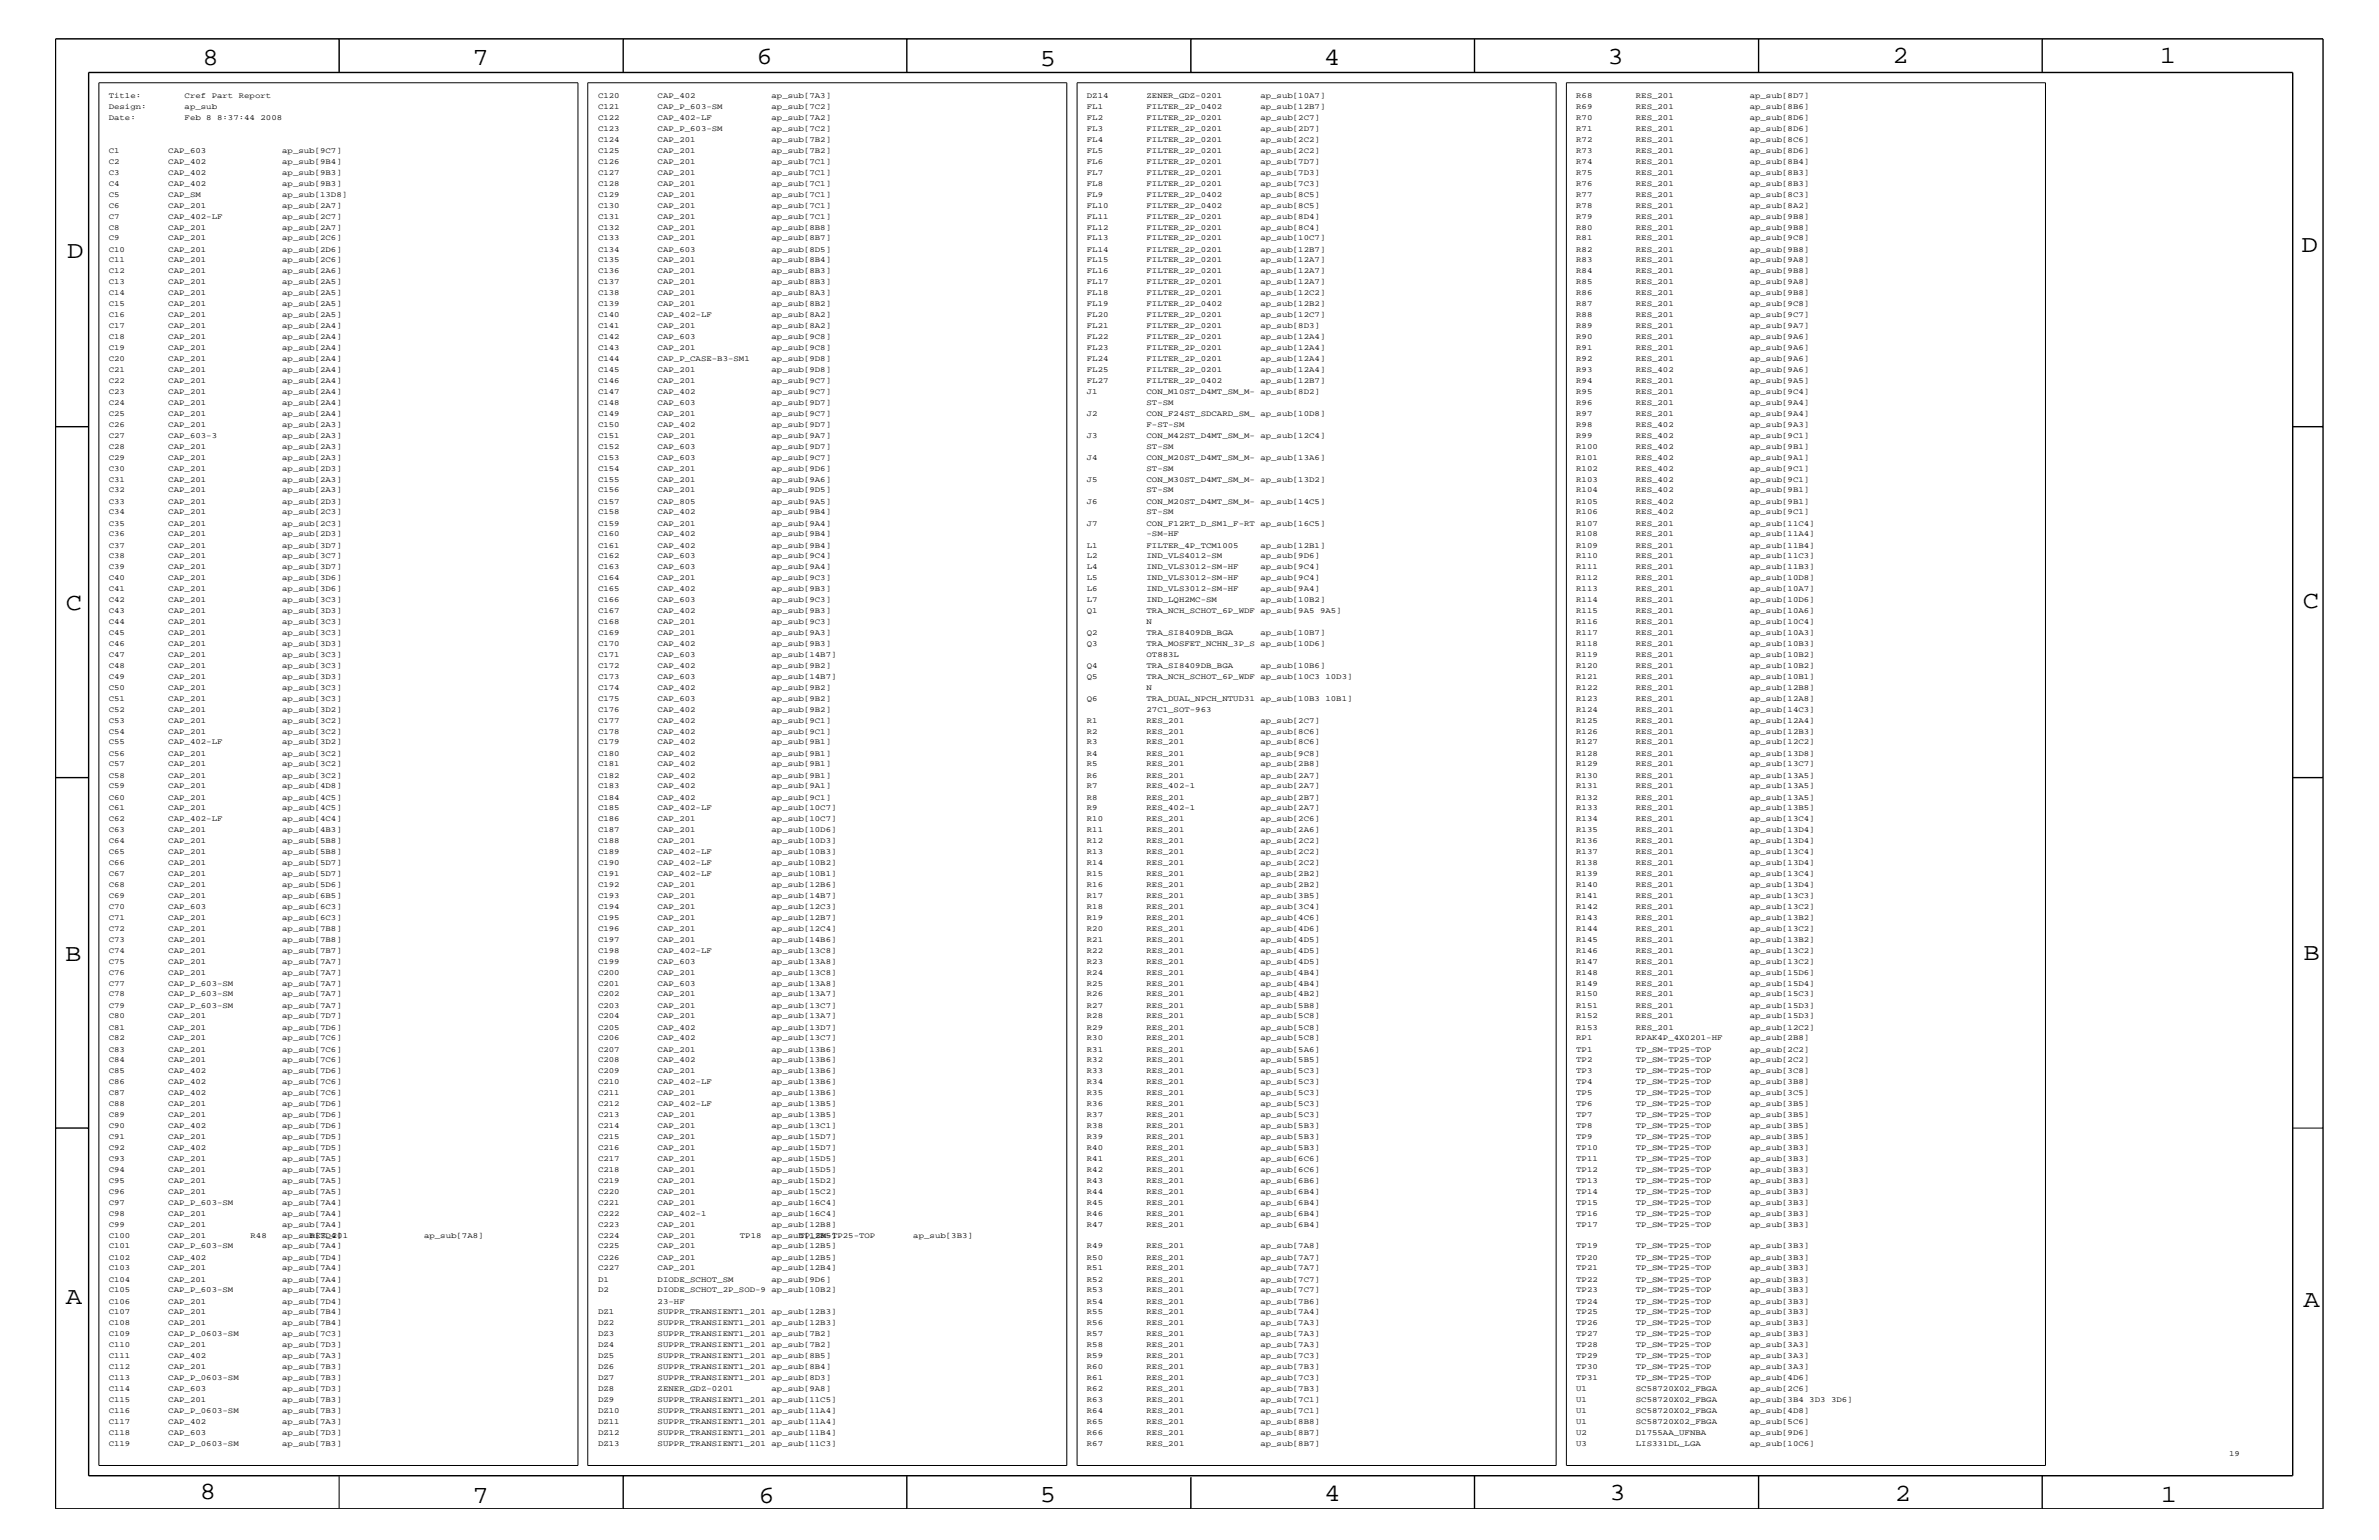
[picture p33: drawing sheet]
<svg xmlns="http://www.w3.org/2000/svg" width="432mm" height="279mm" viewBox="0 0 432 279" stroke-linecap="round" stroke-linejoin="round" font-family="sans-serif">
<defs><g id="words">
<g font-size="4.5">
<text x="36.7" y="11.7">8</text>
<text x="85.8" y="11.7">7</text>
<text x="137.3" y="11.5">6</text>
<text x="240.3" y="11.7">4</text>
<text x="291.8" y="11.5">3</text>
<text x="343.5" y="11.5">2</text>
<text x="392" y="11.5">1</text>
<text x="188.7" y="12.1">5</text>
<text x="12.2" y="46.8">D</text>
<text x="417.7" y="45.7">D</text>
<text x="11.9" y="110.6">C</text>
<text x="418" y="110.3">C</text>
<text x="11.9" y="174.3">B</text>
<text x="418.1" y="174.2">B</text>
<text x="11.9" y="236.7">A</text>
<text x="418.1" y="237.1">A</text>
<text x="36.2" y="271.9">8</text>
<text x="85.8" y="272.7">7</text>
<text x="137.7" y="272.7">6</text>
<text x="188.7" y="272.5">5</text>
<text x="240.4" y="272.3">4</text>
<text x="292.1" y="272.2">3</text>
<text x="343.9" y="272.3">2</text>
<text x="392.2" y="272.6">1</text>
</g>
<g font-size="1.4">
<text x="19.7" y="17.8">Title:</text>
<text x="33.5" y="17.8">Cref Part Report</text>
<text x="108.5" y="17.8">C120</text>
<text x="119.4" y="17.8">CAP_402</text>
<text x="140" y="17.8">ap_sub[7A3]</text>
<text x="197.3" y="17.8">DZ14</text>
<text x="208.1" y="17.8">ZENER_GDZ-0201</text>
<text x="228.8" y="17.8">ap_sub[10A7]</text>
<text x="286.1" y="17.8">R68</text>
<text x="296.9" y="17.8">RES_201</text>
<text x="317.6" y="17.8">ap_sub[8D7]</text>
<text x="19.7" y="21.8">Date:</text>
<text x="19.7" y="19.8">Design:</text>
<text x="33.5" y="21.8">Feb 8 8:37:44 2008</text>
<text x="33.5" y="19.8">ap_sub</text>
<text x="108.5" y="23.7">C123</text>
<text x="108.5" y="21.8">C122</text>
<text x="108.5" y="19.8">C121</text>
<text x="119.4" y="23.7">CAP_P_603-SM</text>
<text x="119.4" y="21.8">CAP_402-LF</text>
<text x="119.4" y="19.8">CAP_P_603-SM</text>
<text x="140" y="23.7">ap_sub[7C2]</text>
<text x="140" y="21.8">ap_sub[7A2]</text>
<text x="140" y="19.8">ap_sub[7C2]</text>
<text x="197.3" y="23.7">FL3</text>
<text x="197.3" y="21.8">FL2</text>
<text x="197.3" y="19.8">FL1</text>
<text x="208.1" y="23.7">FILTER_2P_0201</text>
<text x="208.1" y="21.8">FILTER_2P_0201</text>
<text x="208.1" y="19.8">FILTER_2P_0402</text>
<text x="228.8" y="23.7">ap_sub[2D7]</text>
<text x="228.8" y="21.8">ap_sub[2C7]</text>
<text x="228.8" y="19.8">ap_sub[12B7]</text>
<text x="286.1" y="23.7">R71</text>
<text x="286.1" y="21.8">R70</text>
<text x="286.1" y="19.8">R69</text>
<text x="296.9" y="23.7">RES_201</text>
<text x="296.9" y="21.8">RES_201</text>
<text x="296.9" y="19.8">RES_201</text>
<text x="317.6" y="23.7">ap_sub[8D6]</text>
<text x="317.6" y="21.8">ap_sub[8D6]</text>
<text x="317.6" y="19.8">ap_sub[8B6]</text>
<text x="19.7" y="29.7">C2</text>
<text x="19.7" y="27.7">C1</text>
<text x="30.6" y="29.7">CAP_402</text>
<text x="30.6" y="27.7">CAP_603</text>
<text x="51.2" y="29.7">ap_sub[9B4]</text>
<text x="51.2" y="27.7">ap_sub[9C7]</text>
<text x="108.5" y="29.7">C126</text>
<text x="108.5" y="27.7">C125</text>
<text x="108.5" y="25.8">C124</text>
<text x="119.4" y="29.7">CAP_201</text>
<text x="119.4" y="27.7">CAP_201</text>
<text x="119.4" y="25.8">CAP_201</text>
<text x="140" y="29.7">ap_sub[7C1]</text>
<text x="140" y="27.7">ap_sub[7B2]</text>
<text x="140" y="25.8">ap_sub[7B2]</text>
<text x="197.3" y="29.7">FL6</text>
<text x="197.3" y="27.7">FL5</text>
<text x="197.3" y="25.8">FL4</text>
<text x="208.1" y="29.7">FILTER_2P_0201</text>
<text x="208.1" y="27.7">FILTER_2P_0201</text>
<text x="208.1" y="25.8">FILTER_2P_0201</text>
<text x="228.8" y="29.7">ap_sub[7D7]</text>
<text x="228.8" y="27.7">ap_sub[2C2]</text>
<text x="228.8" y="25.8">ap_sub[2C2]</text>
<text x="286.1" y="29.7">R74</text>
<text x="286.1" y="27.7">R73</text>
<text x="286.1" y="25.8">R72</text>
<text x="296.9" y="29.7">RES_201</text>
<text x="296.9" y="27.7">RES_201</text>
<text x="296.9" y="25.8">RES_201</text>
<text x="317.6" y="29.7">ap_sub[8B4]</text>
<text x="317.6" y="27.7">ap_sub[8D6]</text>
<text x="317.6" y="25.8">ap_sub[8C6]</text>
<text x="19.7" y="35.7">C5</text>
<text x="19.7" y="33.7">C4</text>
<text x="19.7" y="31.7">C3</text>
<text x="30.6" y="35.7">CAP_SM</text>
<text x="30.6" y="33.7">CAP_402</text>
<text x="30.6" y="31.7">CAP_402</text>
<text x="51.2" y="35.7">ap_sub[13D8]</text>
<text x="51.2" y="33.7">ap_sub[9B3]</text>
<text x="51.2" y="31.7">ap_sub[9B3]</text>
<text x="108.5" y="35.7">C129</text>
<text x="108.5" y="33.7">C128</text>
<text x="108.5" y="31.7">C127</text>
<text x="119.4" y="35.7">CAP_201</text>
<text x="119.4" y="33.7">CAP_201</text>
<text x="119.4" y="31.7">CAP_201</text>
<text x="140" y="35.7">ap_sub[7C1]</text>
<text x="140" y="33.7">ap_sub[7C1]</text>
<text x="140" y="31.7">ap_sub[7C1]</text>
<text x="197.3" y="35.7">FL9</text>
<text x="197.3" y="33.7">FL8</text>
<text x="197.3" y="31.7">FL7</text>
<text x="208.1" y="35.7">FILTER_2P_0402</text>
<text x="208.1" y="33.7">FILTER_2P_0201</text>
<text x="208.1" y="31.7">FILTER_2P_0201</text>
<text x="228.8" y="35.7">ap_sub[8C5]</text>
<text x="228.8" y="33.7">ap_sub[7C3]</text>
<text x="228.8" y="31.7">ap_sub[7D3]</text>
<text x="286.1" y="35.7">R77</text>
<text x="286.1" y="33.7">R76</text>
<text x="286.1" y="31.7">R75</text>
<text x="296.9" y="35.7">RES_201</text>
<text x="296.9" y="33.7">RES_201</text>
<text x="296.9" y="31.7">RES_201</text>
<text x="317.6" y="35.7">ap_sub[8C3]</text>
<text x="317.6" y="33.7">ap_sub[8B3]</text>
<text x="317.6" y="31.7">ap_sub[8B3]</text>
<text x="19.7" y="41.7">C8</text>
<text x="19.7" y="39.7">C7</text>
<text x="19.7" y="37.7">C6</text>
<text x="30.6" y="41.7">CAP_201</text>
<text x="30.6" y="39.7">CAP_402-LF</text>
<text x="30.6" y="37.7">CAP_201</text>
<text x="51.2" y="41.7">ap_sub[2A7]</text>
<text x="51.2" y="39.7">ap_sub[2C7]</text>
<text x="51.2" y="37.7">ap_sub[2A7]</text>
<text x="108.5" y="41.7">C132</text>
<text x="108.5" y="39.7">C131</text>
<text x="108.5" y="37.7">C130</text>
<text x="119.4" y="41.7">CAP_201</text>
<text x="119.4" y="39.7">CAP_201</text>
<text x="119.4" y="37.7">CAP_201</text>
<text x="140" y="41.7">ap_sub[8B8]</text>
<text x="140" y="39.7">ap_sub[7C1]</text>
<text x="140" y="37.7">ap_sub[7C1]</text>
<text x="197.3" y="41.7">FL12</text>
<text x="197.3" y="39.7">FL11</text>
<text x="197.3" y="37.7">FL10</text>
<text x="208.1" y="41.7">FILTER_2P_0201</text>
<text x="208.1" y="39.7">FILTER_2P_0201</text>
<text x="208.1" y="37.7">FILTER_2P_0402</text>
<text x="228.8" y="41.7">ap_sub[8C4]</text>
<text x="228.8" y="39.7">ap_sub[8D4]</text>
<text x="228.8" y="37.7">ap_sub[8C5]</text>
<text x="286.1" y="41.7">R80</text>
<text x="286.1" y="39.7">R79</text>
<text x="286.1" y="37.7">R78</text>
<text x="296.9" y="41.7">RES_201</text>
<text x="296.9" y="39.7">RES_201</text>
<text x="296.9" y="37.7">RES_201</text>
<text x="317.6" y="41.7">ap_sub[9B8]</text>
<text x="317.6" y="39.7">ap_sub[9B8]</text>
<text x="317.6" y="37.7">ap_sub[8A2]</text>
<text x="19.7" y="47.6">C11</text>
<text x="19.7" y="45.7">C10</text>
<text x="19.7" y="43.6">C9</text>
<text x="30.6" y="47.6">CAP_201</text>
<text x="30.6" y="45.7">CAP_201</text>
<text x="30.6" y="43.6">CAP_201</text>
<text x="51.2" y="47.6">ap_sub[2C6]</text>
<text x="51.2" y="45.7">ap_sub[2D6]</text>
<text x="51.2" y="43.6">ap_sub[2C6]</text>
<text x="108.5" y="47.6">C135</text>
<text x="108.5" y="45.7">C134</text>
<text x="108.5" y="43.6">C133</text>
<text x="119.4" y="47.6">CAP_201</text>
<text x="119.4" y="45.7">CAP_603</text>
<text x="119.4" y="43.6">CAP_201</text>
<text x="140" y="47.6">ap_sub[8B4]</text>
<text x="140" y="45.7">ap_sub[8D5]</text>
<text x="140" y="43.6">ap_sub[8B7]</text>
<text x="197.3" y="47.6">FL15</text>
<text x="197.3" y="45.7">FL14</text>
<text x="197.3" y="43.6">FL13</text>
<text x="208.1" y="47.6">FILTER_2P_0201</text>
<text x="208.1" y="45.7">FILTER_2P_0201</text>
<text x="208.1" y="43.6">FILTER_2P_0201</text>
<text x="228.8" y="47.6">ap_sub[12A7]</text>
<text x="228.8" y="45.7">ap_sub[12B7]</text>
<text x="228.8" y="43.6">ap_sub[10C7]</text>
<text x="286.1" y="47.6">R83</text>
<text x="286.1" y="45.7">R82</text>
<text x="286.1" y="43.6">R81</text>
<text x="296.9" y="47.6">RES_201</text>
<text x="296.9" y="45.7">RES_201</text>
<text x="296.9" y="43.6">RES_201</text>
<text x="317.6" y="47.6">ap_sub[9A8]</text>
<text x="317.6" y="45.7">ap_sub[9B8]</text>
<text x="317.6" y="43.6">ap_sub[9C8]</text>
<text x="19.7" y="53.5">C14</text>
<text x="19.7" y="51.6">C13</text>
<text x="19.7" y="49.6">C12</text>
<text x="30.6" y="53.5">CAP_201</text>
<text x="30.6" y="51.6">CAP_201</text>
<text x="30.6" y="49.6">CAP_201</text>
<text x="51.2" y="53.5">ap_sub[2A5]</text>
<text x="51.2" y="51.6">ap_sub[2A5]</text>
<text x="51.2" y="49.6">ap_sub[2A6]</text>
<text x="108.5" y="53.5">C138</text>
<text x="108.5" y="51.6">C137</text>
<text x="108.5" y="49.6">C136</text>
<text x="119.4" y="53.5">CAP_201</text>
<text x="119.4" y="51.6">CAP_201</text>
<text x="119.4" y="49.6">CAP_201</text>
<text x="140" y="53.5">ap_sub[8A3]</text>
<text x="140" y="51.6">ap_sub[8B3]</text>
<text x="140" y="49.6">ap_sub[8B3]</text>
<text x="197.3" y="53.5">FL18</text>
<text x="197.3" y="51.6">FL17</text>
<text x="197.3" y="49.6">FL16</text>
<text x="208.1" y="53.5">FILTER_2P_0201</text>
<text x="208.1" y="51.6">FILTER_2P_0201</text>
<text x="208.1" y="49.6">FILTER_2P_0201</text>
<text x="228.8" y="53.5">ap_sub[12C2]</text>
<text x="228.8" y="51.6">ap_sub[12A7]</text>
<text x="228.8" y="49.6">ap_sub[12A7]</text>
<text x="286.1" y="53.5">R86</text>
<text x="286.1" y="51.6">R85</text>
<text x="286.1" y="49.6">R84</text>
<text x="296.9" y="53.5">RES_201</text>
<text x="296.9" y="51.6">RES_201</text>
<text x="296.9" y="49.6">RES_201</text>
<text x="317.6" y="53.5">ap_sub[9B8]</text>
<text x="317.6" y="51.6">ap_sub[9A8]</text>
<text x="317.6" y="49.6">ap_sub[9B8]</text>
<text x="19.7" y="59.5">C17</text>
<text x="19.7" y="57.5">C16</text>
<text x="19.7" y="55.6">C15</text>
<text x="30.6" y="59.5">CAP_201</text>
<text x="30.6" y="57.5">CAP_201</text>
<text x="30.6" y="55.6">CAP_201</text>
<text x="51.2" y="59.5">ap_sub[2A4]</text>
<text x="51.2" y="57.5">ap_sub[2A5]</text>
<text x="51.2" y="55.6">ap_sub[2A5]</text>
<text x="108.5" y="59.5">C141</text>
<text x="108.5" y="57.5">C140</text>
<text x="108.5" y="55.6">C139</text>
<text x="119.4" y="59.5">CAP_201</text>
<text x="119.4" y="57.5">CAP_402-LF</text>
<text x="119.4" y="55.6">CAP_201</text>
<text x="140" y="59.5">ap_sub[8A2]</text>
<text x="140" y="57.5">ap_sub[8A2]</text>
<text x="140" y="55.6">ap_sub[8B2]</text>
<text x="197.3" y="59.5">FL21</text>
<text x="197.3" y="57.5">FL20</text>
<text x="197.3" y="55.6">FL19</text>
<text x="208.1" y="59.5">FILTER_2P_0201</text>
<text x="208.1" y="57.5">FILTER_2P_0201</text>
<text x="208.1" y="55.6">FILTER_2P_0402</text>
<text x="228.8" y="59.5">ap_sub[8D3]</text>
<text x="228.8" y="57.5">ap_sub[12C7]</text>
<text x="228.8" y="55.6">ap_sub[12B2]</text>
<text x="286.1" y="59.5">R89</text>
<text x="286.1" y="57.5">R88</text>
<text x="286.1" y="55.6">R87</text>
<text x="296.9" y="59.5">RES_201</text>
<text x="296.9" y="57.5">RES_201</text>
<text x="296.9" y="55.6">RES_201</text>
<text x="317.6" y="59.5">ap_sub[9A7]</text>
<text x="317.6" y="57.5">ap_sub[9C7]</text>
<text x="317.6" y="55.6">ap_sub[9C8]</text>
<text x="19.7" y="65.5">C20</text>
<text x="19.7" y="63.5">C19</text>
<text x="19.7" y="61.5">C18</text>
<text x="30.6" y="65.5">CAP_201</text>
<text x="30.6" y="63.5">CAP_201</text>
<text x="30.6" y="61.5">CAP_201</text>
<text x="51.2" y="65.5">ap_sub[2A4]</text>
<text x="51.2" y="63.5">ap_sub[2A4]</text>
<text x="51.2" y="61.5">ap_sub[2A4]</text>
<text x="108.5" y="65.5">C144</text>
<text x="108.5" y="63.5">C143</text>
<text x="108.5" y="61.5">C142</text>
<text x="119.4" y="65.5">CAP_P_CASE-B3-SM1</text>
<text x="119.4" y="63.5">CAP_201</text>
<text x="119.4" y="61.5">CAP_603</text>
<text x="140" y="65.5">ap_sub[9D8]</text>
<text x="140" y="63.5">ap_sub[9C8]</text>
<text x="140" y="61.5">ap_sub[9C8]</text>
<text x="197.3" y="65.5">FL24</text>
<text x="197.3" y="63.5">FL23</text>
<text x="197.3" y="61.5">FL22</text>
<text x="208.1" y="65.5">FILTER_2P_0201</text>
<text x="208.1" y="63.5">FILTER_2P_0201</text>
<text x="208.1" y="61.5">FILTER_2P_0201</text>
<text x="228.8" y="65.5">ap_sub[12A4]</text>
<text x="228.8" y="63.5">ap_sub[12A4]</text>
<text x="228.8" y="61.5">ap_sub[12A4]</text>
<text x="286.1" y="65.5">R92</text>
<text x="286.1" y="63.5">R91</text>
<text x="286.1" y="61.5">R90</text>
<text x="296.9" y="65.5">RES_201</text>
<text x="296.9" y="63.5">RES_201</text>
<text x="296.9" y="61.5">RES_201</text>
<text x="317.6" y="65.5">ap_sub[9A6]</text>
<text x="317.6" y="63.5">ap_sub[9A6]</text>
<text x="317.6" y="61.5">ap_sub[9A6]</text>
<text x="19.7" y="71.5">C23</text>
<text x="19.7" y="69.5">C22</text>
<text x="19.7" y="67.5">C21</text>
<text x="30.6" y="71.5">CAP_201</text>
<text x="30.6" y="69.5">CAP_201</text>
<text x="30.6" y="67.5">CAP_201</text>
<text x="51.2" y="71.5">ap_sub[2A4]</text>
<text x="51.2" y="69.5">ap_sub[2A4]</text>
<text x="51.2" y="67.5">ap_sub[2A4]</text>
<text x="108.5" y="71.5">C147</text>
<text x="108.5" y="69.5">C146</text>
<text x="108.5" y="67.5">C145</text>
<text x="119.4" y="71.5">CAP_402</text>
<text x="119.4" y="69.5">CAP_201</text>
<text x="119.4" y="67.5">CAP_201</text>
<text x="140" y="71.5">ap_sub[9C7]</text>
<text x="140" y="69.5">ap_sub[9C7]</text>
<text x="140" y="67.5">ap_sub[9D8]</text>
<text x="197.3" y="71.5">J1</text>
<text x="197.3" y="69.5">FL27</text>
<text x="197.3" y="67.5">FL25</text>
<text x="208.1" y="71.5">CON_M10ST_D4MT_SM_M- ap_sub[8D2]</text>
<text x="208.1" y="69.5">FILTER_2P_0402</text>
<text x="208.1" y="67.5">FILTER_2P_0201</text>
<text x="228.8" y="69.5">ap_sub[12B7]</text>
<text x="228.8" y="67.5">ap_sub[12A4]</text>
<text x="286.1" y="71.5">R95</text>
<text x="286.1" y="69.5">R94</text>
<text x="286.1" y="67.5">R93</text>
<text x="296.9" y="71.5">RES_201</text>
<text x="296.9" y="69.5">RES_201</text>
<text x="296.9" y="67.5">RES_402</text>
<text x="317.6" y="71.5">ap_sub[9C4]</text>
<text x="317.6" y="69.5">ap_sub[9A5]</text>
<text x="317.6" y="67.5">ap_sub[9A6]</text>
<text x="19.7" y="77.4">C26</text>
<text x="19.7" y="75.5">C25</text>
<text x="19.7" y="73.4">C24</text>
<text x="30.6" y="77.4">CAP_201</text>
<text x="30.6" y="75.5">CAP_201</text>
<text x="30.6" y="73.4">CAP_201</text>
<text x="51.2" y="77.4">ap_sub[2A3]</text>
<text x="51.2" y="75.5">ap_sub[2A4]</text>
<text x="51.2" y="73.4">ap_sub[2A4]</text>
<text x="108.5" y="77.4">C150</text>
<text x="108.5" y="75.5">C149</text>
<text x="108.5" y="73.4">C148</text>
<text x="119.4" y="77.4">CAP_402</text>
<text x="119.4" y="75.5">CAP_201</text>
<text x="119.4" y="73.4">CAP_603</text>
<text x="140" y="77.4">ap_sub[9D7]</text>
<text x="140" y="75.5">ap_sub[9C7]</text>
<text x="140" y="73.4">ap_sub[9D7]</text>
<text x="197.3" y="75.5">J2</text>
<text x="208.1" y="77.4">F-ST-SM</text>
<text x="208.1" y="75.5">CON_F24ST_SDCARD_SM_ ap_sub[10D8]</text>
<text x="208.1" y="73.4">ST-SM</text>
<text x="286.1" y="77.4">R98</text>
<text x="286.1" y="75.5">R97</text>
<text x="286.1" y="73.4">R96</text>
<text x="296.9" y="77.4">RES_402</text>
<text x="296.9" y="75.5">RES_201</text>
<text x="296.9" y="73.4">RES_201</text>
<text x="317.6" y="77.4">ap_sub[9A3]</text>
<text x="317.6" y="75.5">ap_sub[9A4]</text>
<text x="317.6" y="73.4">ap_sub[9A4]</text>
<text x="19.7" y="83.4">C29</text>
<text x="19.7" y="81.4">C28</text>
<text x="19.7" y="79.4">C27</text>
<text x="30.6" y="83.4">CAP_201</text>
<text x="30.6" y="81.4">CAP_201</text>
<text x="30.6" y="79.4">CAP_603-3</text>
<text x="51.2" y="83.4">ap_sub[2A3]</text>
<text x="51.2" y="81.4">ap_sub[2A3]</text>
<text x="51.2" y="79.4">ap_sub[2A3]</text>
<text x="108.5" y="83.4">C153</text>
<text x="108.5" y="81.4">C152</text>
<text x="108.5" y="79.4">C151</text>
<text x="119.4" y="83.4">CAP_603</text>
<text x="119.4" y="81.4">CAP_603</text>
<text x="119.4" y="79.4">CAP_201</text>
<text x="140" y="83.4">ap_sub[9C7]</text>
<text x="140" y="81.4">ap_sub[9D7]</text>
<text x="140" y="79.4">ap_sub[9A7]</text>
<text x="197.3" y="83.4">J4</text>
<text x="197.3" y="79.4">J3</text>
<text x="208.1" y="83.4">CON_M20ST_D4MT_SM_M- ap_sub[13A6]</text>
<text x="208.1" y="81.4">ST-SM</text>
<text x="208.1" y="79.4">CON_M42ST_D4MT_SM_M- ap_sub[12C4]</text>
<text x="286.1" y="83.4">R101</text>
<text x="286.1" y="81.4">R100</text>
<text x="286.1" y="79.4">R99</text>
<text x="296.9" y="83.4">RES_402</text>
<text x="296.9" y="81.4">RES_402</text>
<text x="296.9" y="79.4">RES_402</text>
<text x="317.6" y="83.4">ap_sub[9A1]</text>
<text x="317.6" y="81.4">ap_sub[9B1]</text>
<text x="317.6" y="79.4">ap_sub[9C1]</text>
<text x="19.7" y="89.4">C32</text>
<text x="19.7" y="87.4">C31</text>
<text x="19.7" y="85.4">C30</text>
<text x="30.6" y="89.4">CAP_201</text>
<text x="30.6" y="87.4">CAP_201</text>
<text x="30.6" y="85.4">CAP_201</text>
<text x="51.2" y="89.4">ap_sub[2A3]</text>
<text x="51.2" y="87.4">ap_sub[2A3]</text>
<text x="51.2" y="85.4">ap_sub[2D3]</text>
<text x="108.5" y="89.4">C156</text>
<text x="108.5" y="87.4">C155</text>
<text x="108.5" y="85.4">C154</text>
<text x="119.4" y="89.4">CAP_201</text>
<text x="119.4" y="87.4">CAP_201</text>
<text x="119.4" y="85.4">CAP_201</text>
<text x="140" y="89.4">ap_sub[9D5]</text>
<text x="140" y="87.4">ap_sub[9A6]</text>
<text x="140" y="85.4">ap_sub[9D6]</text>
<text x="197.3" y="87.4">J5</text>
<text x="208.1" y="89.4">ST-SM</text>
<text x="208.1" y="87.4">CON_M30ST_D4MT_SM_M- ap_sub[13D2]</text>
<text x="208.1" y="85.4">ST-SM</text>
<text x="286.1" y="89.4">R104</text>
<text x="286.1" y="87.4">R103</text>
<text x="286.1" y="85.4">R102</text>
<text x="296.9" y="89.4">RES_402</text>
<text x="296.9" y="87.4">RES_402</text>
<text x="296.9" y="85.4">RES_402</text>
<text x="317.6" y="89.4">ap_sub[9B1]</text>
<text x="317.6" y="87.4">ap_sub[9C1]</text>
<text x="317.6" y="85.4">ap_sub[9C1]</text>
<text x="19.7" y="95.4">C35</text>
<text x="19.7" y="93.3">C34</text>
<text x="19.7" y="91.4">C33</text>
<text x="30.6" y="95.4">CAP_201</text>
<text x="30.6" y="93.3">CAP_201</text>
<text x="30.6" y="91.4">CAP_201</text>
<text x="51.2" y="95.4">ap_sub[2C3]</text>
<text x="51.2" y="93.3">ap_sub[2C3]</text>
<text x="51.2" y="91.4">ap_sub[2D3]</text>
<text x="108.5" y="95.4">C159</text>
<text x="108.5" y="93.3">C158</text>
<text x="108.5" y="91.4">C157</text>
<text x="119.4" y="95.4">CAP_201</text>
<text x="119.4" y="93.3">CAP_402</text>
<text x="119.4" y="91.4">CAP_805</text>
<text x="140" y="95.4">ap_sub[9A4]</text>
<text x="140" y="93.3">ap_sub[9B4]</text>
<text x="140" y="91.4">ap_sub[9A5]</text>
<text x="197.3" y="95.4">J7</text>
<text x="197.3" y="91.4">J6</text>
<text x="208.1" y="95.4">CON_F12RT_D_SM1_F-RT ap_sub[16C5]</text>
<text x="208.1" y="93.3">ST-SM</text>
<text x="208.1" y="91.4">CON_M20ST_D4MT_SM_M- ap_sub[14C5]</text>
<text x="286.1" y="95.4">R107</text>
<text x="286.1" y="93.3">R106</text>
<text x="286.1" y="91.4">R105</text>
<text x="296.9" y="95.4">RES_201</text>
<text x="296.9" y="93.3">RES_402</text>
<text x="296.9" y="91.4">RES_402</text>
<text x="317.6" y="95.4">ap_sub[11C4]</text>
<text x="317.6" y="93.3">ap_sub[9C1]</text>
<text x="317.6" y="91.4">ap_sub[9B1]</text>
<text x="19.7" y="101.3">C38</text>
<text x="19.7" y="99.3">C37</text>
<text x="19.7" y="97.3">C36</text>
<text x="30.6" y="101.3">CAP_201</text>
<text x="30.6" y="99.3">CAP_201</text>
<text x="30.6" y="97.3">CAP_201</text>
<text x="51.2" y="101.3">ap_sub[3C7]</text>
<text x="51.2" y="99.3">ap_sub[3D7]</text>
<text x="51.2" y="97.3">ap_sub[2D3]</text>
<text x="108.5" y="101.3">C162</text>
<text x="108.5" y="99.3">C161</text>
<text x="108.5" y="97.3">C160</text>
<text x="119.4" y="101.3">CAP_603</text>
<text x="119.4" y="99.3">CAP_402</text>
<text x="119.4" y="97.3">CAP_402</text>
<text x="140" y="101.3">ap_sub[9C4]</text>
<text x="140" y="99.3">ap_sub[9B4]</text>
<text x="140" y="97.3">ap_sub[9B4]</text>
<text x="197.3" y="101.3">L2</text>
<text x="197.3" y="99.3">L1</text>
<text x="208.1" y="101.3">IND_VLS4012-SM</text>
<text x="208.1" y="99.3">FILTER_4P_TCM1005</text>
<text x="208.1" y="97.3">-SM-HF</text>
<text x="228.8" y="101.3">ap_sub[9D6]</text>
<text x="228.8" y="99.3">ap_sub[12B1]</text>
<text x="286.1" y="101.3">R110</text>
<text x="286.1" y="99.3">R109</text>
<text x="286.1" y="97.3">R108</text>
<text x="296.9" y="101.3">RES_201</text>
<text x="296.9" y="99.3">RES_201</text>
<text x="296.9" y="97.3">RES_201</text>
<text x="317.6" y="101.3">ap_sub[11C3]</text>
<text x="317.6" y="99.3">ap_sub[11B4]</text>
<text x="317.6" y="97.3">ap_sub[11A4]</text>
<text x="19.7" y="107.2">C41</text>
<text x="19.7" y="105.3">C40</text>
<text x="19.7" y="103.3">C39</text>
<text x="30.6" y="107.2">CAP_201</text>
<text x="30.6" y="105.3">CAP_201</text>
<text x="30.6" y="103.3">CAP_201</text>
<text x="51.2" y="107.2">ap_sub[3D6]</text>
<text x="51.2" y="105.3">ap_sub[3D6]</text>
<text x="51.2" y="103.3">ap_sub[3D7]</text>
<text x="108.5" y="107.2">C165</text>
<text x="108.5" y="105.3">C164</text>
<text x="108.5" y="103.3">C163</text>
<text x="119.4" y="107.2">CAP_402</text>
<text x="119.4" y="105.3">CAP_201</text>
<text x="119.4" y="103.3">CAP_603</text>
<text x="140" y="107.2">ap_sub[9B3]</text>
<text x="140" y="105.3">ap_sub[9C3]</text>
<text x="140" y="103.3">ap_sub[9A4]</text>
<text x="197.3" y="107.2">L6</text>
<text x="197.3" y="105.3">L5</text>
<text x="197.3" y="103.3">L4</text>
<text x="208.1" y="107.2">IND_VLS3012-SM-HF</text>
<text x="208.1" y="105.3">IND_VLS3012-SM-HF</text>
<text x="208.1" y="103.3">IND_VLS3012-SM-HF</text>
<text x="228.8" y="107.2">ap_sub[9A4]</text>
<text x="228.8" y="105.3">ap_sub[9C4]</text>
<text x="228.8" y="103.3">ap_sub[9C4]</text>
<text x="286.1" y="107.2">R113</text>
<text x="286.1" y="105.3">R112</text>
<text x="286.1" y="103.3">R111</text>
<text x="296.9" y="107.2">RES_201</text>
<text x="296.9" y="105.3">RES_201</text>
<text x="296.9" y="103.3">RES_201</text>
<text x="317.6" y="107.2">ap_sub[10A7]</text>
<text x="317.6" y="105.3">ap_sub[10D8]</text>
<text x="317.6" y="103.3">ap_sub[11B3]</text>
<text x="19.7" y="113.2">C44</text>
<text x="19.7" y="111.2">C43</text>
<text x="19.7" y="109.2">C42</text>
<text x="30.6" y="113.2">CAP_201</text>
<text x="30.6" y="111.2">CAP_201</text>
<text x="30.6" y="109.2">CAP_201</text>
<text x="51.2" y="113.2">ap_sub[3C3]</text>
<text x="51.2" y="111.2">ap_sub[3D3]</text>
<text x="51.2" y="109.2">ap_sub[3C3]</text>
<text x="108.5" y="113.2">C168</text>
<text x="108.5" y="111.2">C167</text>
<text x="108.5" y="109.2">C166</text>
<text x="119.4" y="113.2">CAP_201</text>
<text x="119.4" y="111.2">CAP_402</text>
<text x="119.4" y="109.2">CAP_603</text>
<text x="140" y="113.2">ap_sub[9C3]</text>
<text x="140" y="111.2">ap_sub[9B3]</text>
<text x="140" y="109.2">ap_sub[9C3]</text>
<text x="197.3" y="111.2">Q1</text>
<text x="197.3" y="109.2">L7</text>
<text x="208.1" y="113.2">N</text>
<text x="208.1" y="111.2">TRA_NCH_SCHOT_6P_WDF ap_sub[9A5 9A5]</text>
<text x="208.1" y="109.2">IND_LQH2MC-SM</text>
<text x="228.8" y="109.2">ap_sub[10B2]</text>
<text x="286.1" y="113.2">R116</text>
<text x="286.1" y="111.2">R115</text>
<text x="286.1" y="109.2">R114</text>
<text x="296.9" y="113.2">RES_201</text>
<text x="296.9" y="111.2">RES_201</text>
<text x="296.9" y="109.2">RES_201</text>
<text x="317.6" y="113.2">ap_sub[10C4]</text>
<text x="317.6" y="111.2">ap_sub[10A6]</text>
<text x="317.6" y="109.2">ap_sub[10D6]</text>
<text x="19.7" y="119.2">C47</text>
<text x="19.7" y="117.2">C46</text>
<text x="19.7" y="115.2">C45</text>
<text x="30.6" y="119.2">CAP_201</text>
<text x="30.6" y="117.2">CAP_201</text>
<text x="30.6" y="115.2">CAP_201</text>
<text x="51.2" y="119.2">ap_sub[3C3]</text>
<text x="51.2" y="117.2">ap_sub[3D3]</text>
<text x="51.2" y="115.2">ap_sub[3C3]</text>
<text x="108.5" y="119.2">C171</text>
<text x="108.5" y="117.2">C170</text>
<text x="108.5" y="115.2">C169</text>
<text x="119.4" y="119.2">CAP_603</text>
<text x="119.4" y="117.2">CAP_402</text>
<text x="119.4" y="115.2">CAP_201</text>
<text x="140" y="119.2">ap_sub[14B7]</text>
<text x="140" y="117.2">ap_sub[9B3]</text>
<text x="140" y="115.2">ap_sub[9A3]</text>
<text x="197.3" y="117.2">Q3</text>
<text x="197.3" y="115.2">Q2</text>
<text x="208.1" y="119.2">OT883L</text>
<text x="208.1" y="117.2">TRA_MOSFET_NCHN_3P_S ap_sub[10D6]</text>
<text x="208.1" y="115.2">TRA_SI8409DB_BGA</text>
<text x="228.8" y="115.2">ap_sub[10B7]</text>
<text x="286.1" y="119.2">R119</text>
<text x="286.1" y="117.2">R118</text>
<text x="286.1" y="115.2">R117</text>
<text x="296.9" y="119.2">RES_201</text>
<text x="296.9" y="117.2">RES_201</text>
<text x="296.9" y="115.2">RES_201</text>
<text x="317.6" y="119.2">ap_sub[10B2]</text>
<text x="317.6" y="117.2">ap_sub[10B3]</text>
<text x="317.6" y="115.2">ap_sub[10A3]</text>
<text x="19.7" y="125.2">C50</text>
<text x="19.7" y="123.1">C49</text>
<text x="19.7" y="121.2">C48</text>
<text x="30.6" y="125.2">CAP_201</text>
<text x="30.6" y="123.1">CAP_201</text>
<text x="30.6" y="121.2">CAP_201</text>
<text x="51.2" y="125.2">ap_sub[3C3]</text>
<text x="51.2" y="123.1">ap_sub[3D3]</text>
<text x="51.2" y="121.2">ap_sub[3C3]</text>
<text x="108.5" y="125.2">C174</text>
<text x="108.5" y="123.1">C173</text>
<text x="108.5" y="121.2">C172</text>
<text x="119.4" y="125.2">CAP_402</text>
<text x="119.4" y="123.1">CAP_603</text>
<text x="119.4" y="121.2">CAP_402</text>
<text x="140" y="125.2">ap_sub[9B2]</text>
<text x="140" y="123.1">ap_sub[14B7]</text>
<text x="140" y="121.2">ap_sub[9B2]</text>
<text x="197.3" y="123.1">Q5</text>
<text x="197.3" y="121.2">Q4</text>
<text x="208.1" y="125.2">N</text>
<text x="208.1" y="123.1">TRA_NCH_SCHOT_6P_WDF ap_sub[10C3 10D3]</text>
<text x="208.1" y="121.2">TRA_SI8409DB_BGA</text>
<text x="228.8" y="121.2">ap_sub[10B6]</text>
<text x="286.1" y="125.2">R122</text>
<text x="286.1" y="123.1">R121</text>
<text x="286.1" y="121.2">R120</text>
<text x="296.9" y="125.2">RES_201</text>
<text x="296.9" y="123.1">RES_201</text>
<text x="296.9" y="121.2">RES_201</text>
<text x="317.6" y="125.2">ap_sub[12B8]</text>
<text x="317.6" y="123.1">ap_sub[10B1]</text>
<text x="317.6" y="121.2">ap_sub[10B2]</text>
<text x="19.7" y="131.1">C53</text>
<text x="19.7" y="129.1">C52</text>
<text x="19.7" y="127.1">C51</text>
<text x="30.6" y="131.1">CAP_201</text>
<text x="30.6" y="129.1">CAP_201</text>
<text x="30.6" y="127.1">CAP_201</text>
<text x="51.2" y="131.1">ap_sub[3C2]</text>
<text x="51.2" y="129.1">ap_sub[3D2]</text>
<text x="51.2" y="127.1">ap_sub[3C3]</text>
<text x="108.5" y="131.1">C177</text>
<text x="108.5" y="129.1">C176</text>
<text x="108.5" y="127.1">C175</text>
<text x="119.4" y="131.1">CAP_402</text>
<text x="119.4" y="129.1">CAP_402</text>
<text x="119.4" y="127.1">CAP_603</text>
<text x="140" y="131.1">ap_sub[9C1]</text>
<text x="140" y="129.1">ap_sub[9B2]</text>
<text x="140" y="127.1">ap_sub[9B2]</text>
<text x="197.3" y="131.1">R1</text>
<text x="197.3" y="127.1">Q6</text>
<text x="208.1" y="131.1">RES_201</text>
<text x="208.1" y="129.1">27C1_SOT-963</text>
<text x="208.1" y="127.1">TRA_DUAL_NPCH_NTUD31 ap_sub[10B3 10B1]</text>
<text x="228.8" y="131.1">ap_sub[2C7]</text>
<text x="286.1" y="131.1">R125</text>
<text x="286.1" y="129.1">R124</text>
<text x="286.1" y="127.1">R123</text>
<text x="296.9" y="131.1">RES_201</text>
<text x="296.9" y="129.1">RES_201</text>
<text x="296.9" y="127.1">RES_201</text>
<text x="317.6" y="131.1">ap_sub[12A4]</text>
<text x="317.6" y="129.1">ap_sub[14C3]</text>
<text x="317.6" y="127.1">ap_sub[12A8]</text>
<text x="19.7" y="137.1">C56</text>
<text x="19.7" y="135.1">C55</text>
<text x="19.7" y="133.1">C54</text>
<text x="30.6" y="137.1">CAP_201</text>
<text x="30.6" y="135.1">CAP_402-LF</text>
<text x="30.6" y="133.1">CAP_201</text>
<text x="51.2" y="137.1">ap_sub[3C2]</text>
<text x="51.2" y="135.1">ap_sub[3D2]</text>
<text x="51.2" y="133.1">ap_sub[3C2]</text>
<text x="108.5" y="137.1">C180</text>
<text x="108.5" y="135.1">C179</text>
<text x="108.5" y="133.1">C178</text>
<text x="119.4" y="137.1">CAP_402</text>
<text x="119.4" y="135.1">CAP_402</text>
<text x="119.4" y="133.1">CAP_402</text>
<text x="140" y="137.1">ap_sub[9B1]</text>
<text x="140" y="135.1">ap_sub[9B1]</text>
<text x="140" y="133.1">ap_sub[9C1]</text>
<text x="197.3" y="137.1">R4</text>
<text x="197.3" y="135.1">R3</text>
<text x="197.3" y="133.1">R2</text>
<text x="208.1" y="137.1">RES_201</text>
<text x="208.1" y="135.1">RES_201</text>
<text x="208.1" y="133.1">RES_201</text>
<text x="228.8" y="137.1">ap_sub[9C8]</text>
<text x="228.8" y="135.1">ap_sub[8C6]</text>
<text x="228.8" y="133.1">ap_sub[8C6]</text>
<text x="286.1" y="137.1">R128</text>
<text x="286.1" y="135.1">R127</text>
<text x="286.1" y="133.1">R126</text>
<text x="296.9" y="137.1">RES_201</text>
<text x="296.9" y="135.1">RES_201</text>
<text x="296.9" y="133.1">RES_201</text>
<text x="317.6" y="137.1">ap_sub[13D8]</text>
<text x="317.6" y="135.1">ap_sub[12C2]</text>
<text x="317.6" y="133.1">ap_sub[12B3]</text>
<text x="19.7" y="143">C59</text>
<text x="19.7" y="141.1">C58</text>
<text x="19.7" y="139.1">C57</text>
<text x="30.6" y="143">CAP_201</text>
<text x="30.6" y="141.1">CAP_201</text>
<text x="30.6" y="139.1">CAP_201</text>
<text x="51.2" y="143">ap_sub[4D8]</text>
<text x="51.2" y="141.1">ap_sub[3C2]</text>
<text x="51.2" y="139.1">ap_sub[3C2]</text>
<text x="108.5" y="143">C183</text>
<text x="108.5" y="141.1">C182</text>
<text x="108.5" y="139.1">C181</text>
<text x="119.4" y="143">CAP_402</text>
<text x="119.4" y="141.1">CAP_402</text>
<text x="119.4" y="139.1">CAP_402</text>
<text x="140" y="143">ap_sub[9A1]</text>
<text x="140" y="141.1">ap_sub[9B1]</text>
<text x="140" y="139.1">ap_sub[9B1]</text>
<text x="197.3" y="143">R7</text>
<text x="197.3" y="141.1">R6</text>
<text x="197.3" y="139.1">R5</text>
<text x="208.1" y="143">RES_402-1</text>
<text x="208.1" y="141.1">RES_201</text>
<text x="208.1" y="139.1">RES_201</text>
<text x="228.8" y="143">ap_sub[2A7]</text>
<text x="228.8" y="141.1">ap_sub[2A7]</text>
<text x="228.8" y="139.1">ap_sub[2B8]</text>
<text x="286.1" y="143">R131</text>
<text x="286.1" y="141.1">R130</text>
<text x="286.1" y="139.1">R129</text>
<text x="296.9" y="143">RES_201</text>
<text x="296.9" y="141.1">RES_201</text>
<text x="296.9" y="139.1">RES_201</text>
<text x="317.6" y="143">ap_sub[13A5]</text>
<text x="317.6" y="141.1">ap_sub[13A5]</text>
<text x="317.6" y="139.1">ap_sub[13C7]</text>
<text x="19.7" y="149">C62</text>
<text x="19.7" y="147">C61</text>
<text x="19.7" y="145.1">C60</text>
<text x="30.6" y="149">CAP_402-LF</text>
<text x="30.6" y="147">CAP_201</text>
<text x="30.6" y="145.1">CAP_201</text>
<text x="51.2" y="149">ap_sub[4C4]</text>
<text x="51.2" y="147">ap_sub[4C5]</text>
<text x="51.2" y="145.1">ap_sub[4C5]</text>
<text x="108.5" y="149">C186</text>
<text x="108.5" y="147">C185</text>
<text x="108.5" y="145.1">C184</text>
<text x="119.4" y="149">CAP_201</text>
<text x="119.4" y="147">CAP_402-LF</text>
<text x="119.4" y="145.1">CAP_402</text>
<text x="140" y="149">ap_sub[10C7]</text>
<text x="140" y="147">ap_sub[10C7]</text>
<text x="140" y="145.1">ap_sub[9C1]</text>
<text x="197.3" y="149">R10</text>
<text x="197.3" y="147">R9</text>
<text x="197.3" y="145.1">R8</text>
<text x="208.1" y="149">RES_201</text>
<text x="208.1" y="147">RES_402-1</text>
<text x="208.1" y="145.1">RES_201</text>
<text x="228.8" y="149">ap_sub[2C6]</text>
<text x="228.8" y="147">ap_sub[2A7]</text>
<text x="228.8" y="145.1">ap_sub[2B7]</text>
<text x="286.1" y="149">R134</text>
<text x="286.1" y="147">R133</text>
<text x="286.1" y="145.1">R132</text>
<text x="296.9" y="149">RES_201</text>
<text x="296.9" y="147">RES_201</text>
<text x="296.9" y="145.1">RES_201</text>
<text x="317.6" y="149">ap_sub[13C4]</text>
<text x="317.6" y="147">ap_sub[13B5]</text>
<text x="317.6" y="145.1">ap_sub[13A5]</text>
<text x="19.7" y="155">C65</text>
<text x="19.7" y="153">C64</text>
<text x="19.7" y="151">C63</text>
<text x="30.6" y="155">CAP_201</text>
<text x="30.6" y="153">CAP_201</text>
<text x="30.6" y="151">CAP_201</text>
<text x="51.2" y="155">ap_sub[5B8]</text>
<text x="51.2" y="153">ap_sub[5B8]</text>
<text x="51.2" y="151">ap_sub[4B3]</text>
<text x="108.5" y="155">C189</text>
<text x="108.5" y="153">C188</text>
<text x="108.5" y="151">C187</text>
<text x="119.4" y="155">CAP_402-LF</text>
<text x="119.4" y="153">CAP_201</text>
<text x="119.4" y="151">CAP_201</text>
<text x="140" y="155">ap_sub[10B3]</text>
<text x="140" y="153">ap_sub[10D3]</text>
<text x="140" y="151">ap_sub[10D6]</text>
<text x="197.3" y="155">R13</text>
<text x="197.3" y="153">R12</text>
<text x="197.3" y="151">R11</text>
<text x="208.1" y="155">RES_201</text>
<text x="208.1" y="153">RES_201</text>
<text x="208.1" y="151">RES_201</text>
<text x="228.8" y="155">ap_sub[2C2]</text>
<text x="228.8" y="153">ap_sub[2C2]</text>
<text x="228.8" y="151">ap_sub[2A6]</text>
<text x="286.1" y="155">R137</text>
<text x="286.1" y="153">R136</text>
<text x="286.1" y="151">R135</text>
<text x="296.9" y="155">RES_201</text>
<text x="296.9" y="153">RES_201</text>
<text x="296.9" y="151">RES_201</text>
<text x="317.6" y="155">ap_sub[13C4]</text>
<text x="317.6" y="153">ap_sub[13D4]</text>
<text x="317.6" y="151">ap_sub[13D4]</text>
<text x="19.7" y="160.9">C68</text>
<text x="19.7" y="158.9">C67</text>
<text x="19.7" y="157">C66</text>
<text x="30.6" y="160.9">CAP_201</text>
<text x="30.6" y="158.9">CAP_201</text>
<text x="30.6" y="157">CAP_201</text>
<text x="51.2" y="160.9">ap_sub[5D6]</text>
<text x="51.2" y="158.9">ap_sub[5D7]</text>
<text x="51.2" y="157">ap_sub[5D7]</text>
<text x="108.5" y="160.9">C192</text>
<text x="108.5" y="158.9">C191</text>
<text x="108.5" y="157">C190</text>
<text x="119.4" y="160.9">CAP_201</text>
<text x="119.4" y="158.9">CAP_402-LF</text>
<text x="119.4" y="157">CAP_402-LF</text>
<text x="140" y="160.9">ap_sub[12B6]</text>
<text x="140" y="158.9">ap_sub[10B1]</text>
<text x="140" y="157">ap_sub[10B2]</text>
<text x="197.3" y="160.9">R16</text>
<text x="197.3" y="158.9">R15</text>
<text x="197.3" y="157">R14</text>
<text x="208.1" y="160.9">RES_201</text>
<text x="208.1" y="158.9">RES_201</text>
<text x="208.1" y="157">RES_201</text>
<text x="228.8" y="160.9">ap_sub[2B2]</text>
<text x="228.8" y="158.9">ap_sub[2B2]</text>
<text x="228.8" y="157">ap_sub[2C2]</text>
<text x="286.1" y="160.9">R140</text>
<text x="286.1" y="158.9">R139</text>
<text x="286.1" y="157">R138</text>
<text x="296.9" y="160.9">RES_201</text>
<text x="296.9" y="158.9">RES_201</text>
<text x="296.9" y="157">RES_201</text>
<text x="317.6" y="160.9">ap_sub[13D4]</text>
<text x="317.6" y="158.9">ap_sub[13C4]</text>
<text x="317.6" y="157">ap_sub[13D4]</text>
<text x="19.7" y="166.9">C71</text>
<text x="19.7" y="164.9">C70</text>
<text x="19.7" y="162.9">C69</text>
<text x="30.6" y="166.9">CAP_201</text>
<text x="30.6" y="164.9">CAP_603</text>
<text x="30.6" y="162.9">CAP_201</text>
<text x="51.2" y="166.9">ap_sub[6C3]</text>
<text x="51.2" y="164.9">ap_sub[6C3]</text>
<text x="51.2" y="162.9">ap_sub[6B5]</text>
<text x="108.5" y="166.9">C195</text>
<text x="108.5" y="164.9">C194</text>
<text x="108.5" y="162.9">C193</text>
<text x="119.4" y="166.9">CAP_201</text>
<text x="119.4" y="164.9">CAP_201</text>
<text x="119.4" y="162.9">CAP_201</text>
<text x="140" y="166.9">ap_sub[12B7]</text>
<text x="140" y="164.9">ap_sub[12C3]</text>
<text x="140" y="162.9">ap_sub[14B7]</text>
<text x="197.3" y="166.9">R19</text>
<text x="197.3" y="164.9">R18</text>
<text x="197.3" y="162.9">R17</text>
<text x="208.1" y="166.9">RES_201</text>
<text x="208.1" y="164.9">RES_201</text>
<text x="208.1" y="162.9">RES_201</text>
<text x="228.8" y="166.9">ap_sub[4C6]</text>
<text x="228.8" y="164.9">ap_sub[3C4]</text>
<text x="228.8" y="162.9">ap_sub[3B5]</text>
<text x="286.1" y="166.9">R143</text>
<text x="286.1" y="164.9">R142</text>
<text x="286.1" y="162.9">R141</text>
<text x="296.9" y="166.9">RES_201</text>
<text x="296.9" y="164.9">RES_201</text>
<text x="296.9" y="162.9">RES_201</text>
<text x="317.6" y="166.9">ap_sub[13B2]</text>
<text x="317.6" y="164.9">ap_sub[13C2]</text>
<text x="317.6" y="162.9">ap_sub[13C3]</text>
<text x="19.7" y="172.8">C74</text>
<text x="19.7" y="170.9">C73</text>
<text x="19.7" y="168.9">C72</text>
<text x="30.6" y="172.8">CAP_201</text>
<text x="30.6" y="170.9">CAP_201</text>
<text x="30.6" y="168.9">CAP_201</text>
<text x="51.2" y="172.8">ap_sub[7B7]</text>
<text x="51.2" y="170.9">ap_sub[7B8]</text>
<text x="51.2" y="168.9">ap_sub[7B8]</text>
<text x="108.5" y="172.8">C198</text>
<text x="108.5" y="170.9">C197</text>
<text x="108.5" y="168.9">C196</text>
<text x="119.4" y="172.8">CAP_402-LF</text>
<text x="119.4" y="170.9">CAP_201</text>
<text x="119.4" y="168.9">CAP_201</text>
<text x="140" y="172.8">ap_sub[13C8]</text>
<text x="140" y="170.9">ap_sub[14B6]</text>
<text x="140" y="168.9">ap_sub[12C4]</text>
<text x="197.3" y="172.8">R22</text>
<text x="197.3" y="170.9">R21</text>
<text x="197.3" y="168.9">R20</text>
<text x="208.1" y="172.8">RES_201</text>
<text x="208.1" y="170.9">RES_201</text>
<text x="208.1" y="168.9">RES_201</text>
<text x="228.8" y="172.8">ap_sub[4D5]</text>
<text x="228.8" y="170.9">ap_sub[4D5]</text>
<text x="228.8" y="168.9">ap_sub[4D6]</text>
<text x="286.1" y="172.8">R146</text>
<text x="286.1" y="170.9">R145</text>
<text x="286.1" y="168.9">R144</text>
<text x="296.9" y="172.8">RES_201</text>
<text x="296.9" y="170.9">RES_201</text>
<text x="296.9" y="168.9">RES_201</text>
<text x="317.6" y="172.8">ap_sub[13C2]</text>
<text x="317.6" y="170.9">ap_sub[13B2]</text>
<text x="317.6" y="168.9">ap_sub[13C2]</text>
<text x="19.7" y="178.8">C77</text>
<text x="19.7" y="176.8">C76</text>
<text x="19.7" y="174.9">C75</text>
<text x="30.6" y="178.8">CAP_P_603-SM</text>
<text x="30.6" y="176.8">CAP_201</text>
<text x="30.6" y="174.9">CAP_201</text>
<text x="51.2" y="178.8">ap_sub[7A7]</text>
<text x="51.2" y="176.8">ap_sub[7A7]</text>
<text x="51.2" y="174.9">ap_sub[7A7]</text>
<text x="108.5" y="178.8">C201</text>
<text x="108.5" y="176.8">C200</text>
<text x="108.5" y="174.9">C199</text>
<text x="119.4" y="178.8">CAP_603</text>
<text x="119.4" y="176.8">CAP_201</text>
<text x="119.4" y="174.9">CAP_603</text>
<text x="140" y="178.8">ap_sub[13A8]</text>
<text x="140" y="176.8">ap_sub[13C8]</text>
<text x="140" y="174.9">ap_sub[13A8]</text>
<text x="197.3" y="178.8">R25</text>
<text x="197.3" y="176.8">R24</text>
<text x="197.3" y="174.9">R23</text>
<text x="208.1" y="178.8">RES_201</text>
<text x="208.1" y="176.8">RES_201</text>
<text x="208.1" y="174.9">RES_201</text>
<text x="228.8" y="178.8">ap_sub[4B4]</text>
<text x="228.8" y="176.8">ap_sub[4B4]</text>
<text x="228.8" y="174.9">ap_sub[4D5]</text>
<text x="286.1" y="178.8">R149</text>
<text x="286.1" y="176.8">R148</text>
<text x="286.1" y="174.9">R147</text>
<text x="296.9" y="178.8">RES_201</text>
<text x="296.9" y="176.8">RES_201</text>
<text x="296.9" y="174.9">RES_201</text>
<text x="317.6" y="178.8">ap_sub[15D4]</text>
<text x="317.6" y="176.8">ap_sub[15D6]</text>
<text x="317.6" y="174.9">ap_sub[13C2]</text>
<text x="19.7" y="184.8">C80</text>
<text x="19.7" y="182.8">C79</text>
<text x="19.7" y="180.8">C78</text>
<text x="30.6" y="184.8">CAP_201</text>
<text x="30.6" y="182.8">CAP_P_603-SM</text>
<text x="30.6" y="180.8">CAP_P_603-SM</text>
<text x="51.2" y="184.8">ap_sub[7D7]</text>
<text x="51.2" y="182.8">ap_sub[7A7]</text>
<text x="51.2" y="180.8">ap_sub[7A7]</text>
<text x="108.5" y="184.8">C204</text>
<text x="108.5" y="182.8">C203</text>
<text x="108.5" y="180.8">C202</text>
<text x="119.4" y="184.8">CAP_201</text>
<text x="119.4" y="182.8">CAP_201</text>
<text x="119.4" y="180.8">CAP_201</text>
<text x="140" y="184.8">ap_sub[13A7]</text>
<text x="140" y="182.8">ap_sub[13C7]</text>
<text x="140" y="180.8">ap_sub[13A7]</text>
<text x="197.3" y="184.8">R28</text>
<text x="197.3" y="182.8">R27</text>
<text x="197.3" y="180.8">R26</text>
<text x="208.1" y="184.8">RES_201</text>
<text x="208.1" y="182.8">RES_201</text>
<text x="208.1" y="180.8">RES_201</text>
<text x="228.8" y="184.8">ap_sub[5C8]</text>
<text x="228.8" y="182.8">ap_sub[5B8]</text>
<text x="228.8" y="180.8">ap_sub[4B2]</text>
<text x="286.1" y="184.8">R152</text>
<text x="286.1" y="182.8">R151</text>
<text x="286.1" y="180.8">R150</text>
<text x="296.9" y="184.8">RES_201</text>
<text x="296.9" y="182.8">RES_201</text>
<text x="296.9" y="180.8">RES_201</text>
<text x="317.6" y="184.8">ap_sub[15D3]</text>
<text x="317.6" y="182.8">ap_sub[15D3]</text>
<text x="317.6" y="180.8">ap_sub[15C3]</text>
<text x="19.7" y="190.8">C83</text>
<text x="19.7" y="188.8">C82</text>
<text x="19.7" y="186.8">C81</text>
<text x="30.6" y="190.8">CAP_201</text>
<text x="30.6" y="188.8">CAP_201</text>
<text x="30.6" y="186.8">CAP_201</text>
<text x="51.2" y="190.8">ap_sub[7C6]</text>
<text x="51.2" y="188.8">ap_sub[7C6]</text>
<text x="51.2" y="186.8">ap_sub[7D6]</text>
<text x="108.5" y="190.8">C207</text>
<text x="108.5" y="188.8">C206</text>
<text x="108.5" y="186.8">C205</text>
<text x="119.4" y="190.8">CAP_201</text>
<text x="119.4" y="188.8">CAP_402</text>
<text x="119.4" y="186.8">CAP_402</text>
<text x="140" y="190.8">ap_sub[13B6]</text>
<text x="140" y="188.8">ap_sub[13C7]</text>
<text x="140" y="186.8">ap_sub[13D7]</text>
<text x="197.3" y="190.8">R31</text>
<text x="197.3" y="188.8">R30</text>
<text x="197.3" y="186.8">R29</text>
<text x="208.1" y="190.8">RES_201</text>
<text x="208.1" y="188.8">RES_201</text>
<text x="208.1" y="186.8">RES_201</text>
<text x="228.8" y="190.8">ap_sub[5A6]</text>
<text x="228.8" y="188.8">ap_sub[5C8]</text>
<text x="228.8" y="186.8">ap_sub[5C8]</text>
<text x="286.1" y="190.8">TP1</text>
<text x="286.1" y="188.8">RP1</text>
<text x="286.1" y="186.8">R153</text>
<text x="296.9" y="190.8">TP_SM-TP25-TOP</text>
<text x="296.9" y="188.8">RPAK4P_4X0201-HF</text>
<text x="296.9" y="186.8">RES_201</text>
<text x="317.6" y="190.8">ap_sub[2C2]</text>
<text x="317.6" y="188.8">ap_sub[2B8]</text>
<text x="317.6" y="186.8">ap_sub[12C2]</text>
<text x="19.7" y="196.7">C86</text>
<text x="19.7" y="194.8">C85</text>
<text x="19.7" y="192.7">C84</text>
<text x="30.6" y="196.7">CAP_402</text>
<text x="30.6" y="194.8">CAP_402</text>
<text x="30.6" y="192.7">CAP_201</text>
<text x="51.2" y="196.7">ap_sub[7C6]</text>
<text x="51.2" y="194.8">ap_sub[7D6]</text>
<text x="51.2" y="192.7">ap_sub[7C6]</text>
<text x="108.5" y="196.7">C210</text>
<text x="108.5" y="194.8">C209</text>
<text x="108.5" y="192.7">C208</text>
<text x="119.4" y="196.7">CAP_402-LF</text>
<text x="119.4" y="194.8">CAP_201</text>
<text x="119.4" y="192.7">CAP_402</text>
<text x="140" y="196.7">ap_sub[13B6]</text>
<text x="140" y="194.8">ap_sub[13B6]</text>
<text x="140" y="192.7">ap_sub[13B6]</text>
<text x="197.3" y="196.7">R34</text>
<text x="197.3" y="194.8">R33</text>
<text x="197.3" y="192.7">R32</text>
<text x="208.1" y="196.7">RES_201</text>
<text x="208.1" y="194.8">RES_201</text>
<text x="208.1" y="192.7">RES_201</text>
<text x="228.8" y="196.7">ap_sub[5C3]</text>
<text x="228.8" y="194.8">ap_sub[5C3]</text>
<text x="228.8" y="192.7">ap_sub[5B5]</text>
<text x="286.1" y="196.7">TP4</text>
<text x="286.1" y="194.8">TP3</text>
<text x="286.1" y="192.7">TP2</text>
<text x="296.9" y="196.7">TP_SM-TP25-TOP</text>
<text x="296.9" y="194.8">TP_SM-TP25-TOP</text>
<text x="296.9" y="192.7">TP_SM-TP25-TOP</text>
<text x="317.6" y="196.7">ap_sub[3B8]</text>
<text x="317.6" y="194.8">ap_sub[3C8]</text>
<text x="317.6" y="192.7">ap_sub[2C2]</text>
<text x="19.7" y="202.7">C89</text>
<text x="19.7" y="200.7">C88</text>
<text x="19.7" y="198.7">C87</text>
<text x="30.6" y="202.7">CAP_201</text>
<text x="30.6" y="200.7">CAP_201</text>
<text x="30.6" y="198.7">CAP_402</text>
<text x="51.2" y="202.7">ap_sub[7D6]</text>
<text x="51.2" y="200.7">ap_sub[7D6]</text>
<text x="51.2" y="198.7">ap_sub[7C6]</text>
<text x="108.5" y="202.7">C213</text>
<text x="108.5" y="200.7">C212</text>
<text x="108.5" y="198.7">C211</text>
<text x="119.4" y="202.7">CAP_201</text>
<text x="119.4" y="200.7">CAP_402-LF</text>
<text x="119.4" y="198.7">CAP_201</text>
<text x="140" y="202.7">ap_sub[13B5]</text>
<text x="140" y="200.7">ap_sub[13B5]</text>
<text x="140" y="198.7">ap_sub[13B6]</text>
<text x="197.3" y="202.7">R37</text>
<text x="197.3" y="200.7">R36</text>
<text x="197.3" y="198.7">R35</text>
<text x="208.1" y="202.7">RES_201</text>
<text x="208.1" y="200.7">RES_201</text>
<text x="208.1" y="198.7">RES_201</text>
<text x="228.8" y="202.7">ap_sub[5C3]</text>
<text x="228.8" y="200.7">ap_sub[5C3]</text>
<text x="228.8" y="198.7">ap_sub[5C3]</text>
<text x="286.1" y="202.7">TP7</text>
<text x="286.1" y="200.7">TP6</text>
<text x="286.1" y="198.7">TP5</text>
<text x="296.9" y="202.7">TP_SM-TP25-TOP</text>
<text x="296.9" y="200.7">TP_SM-TP25-TOP</text>
<text x="296.9" y="198.7">TP_SM-TP25-TOP</text>
<text x="317.6" y="202.7">ap_sub[3B5]</text>
<text x="317.6" y="200.7">ap_sub[3B5]</text>
<text x="317.6" y="198.7">ap_sub[3C5]</text>
<text x="19.7" y="208.6">C92</text>
<text x="19.7" y="206.7">C91</text>
<text x="19.7" y="204.7">C90</text>
<text x="30.6" y="208.6">CAP_402</text>
<text x="30.6" y="206.7">CAP_201</text>
<text x="30.6" y="204.7">CAP_402</text>
<text x="51.2" y="208.6">ap_sub[7D5]</text>
<text x="51.2" y="206.7">ap_sub[7D5]</text>
<text x="51.2" y="204.7">ap_sub[7D6]</text>
<text x="108.5" y="208.6">C216</text>
<text x="108.5" y="206.7">C215</text>
<text x="108.5" y="204.7">C214</text>
<text x="119.4" y="208.6">CAP_201</text>
<text x="119.4" y="206.7">CAP_201</text>
<text x="119.4" y="204.7">CAP_201</text>
<text x="140" y="208.6">ap_sub[15D7]</text>
<text x="140" y="206.7">ap_sub[15D7]</text>
<text x="140" y="204.7">ap_sub[13C1]</text>
<text x="197.3" y="208.6">R40</text>
<text x="197.3" y="206.7">R39</text>
<text x="197.3" y="204.7">R38</text>
<text x="208.1" y="208.6">RES_201</text>
<text x="208.1" y="206.7">RES_201</text>
<text x="208.1" y="204.7">RES_201</text>
<text x="228.8" y="208.6">ap_sub[5B3]</text>
<text x="228.8" y="206.7">ap_sub[5B3]</text>
<text x="228.8" y="204.7">ap_sub[5B3]</text>
<text x="286.1" y="208.6">TP10</text>
<text x="286.1" y="206.7">TP9</text>
<text x="286.1" y="204.7">TP8</text>
<text x="296.9" y="208.6">TP_SM-TP25-TOP</text>
<text x="296.9" y="206.7">TP_SM-TP25-TOP</text>
<text x="296.9" y="204.7">TP_SM-TP25-TOP</text>
<text x="317.6" y="208.6">ap_sub[3B3]</text>
<text x="317.6" y="206.7">ap_sub[3B5]</text>
<text x="317.6" y="204.7">ap_sub[3B5]</text>
<text x="19.7" y="214.6">C95</text>
<text x="19.7" y="212.6">C94</text>
<text x="19.7" y="210.7">C93</text>
<text x="30.6" y="214.6">CAP_201</text>
<text x="30.6" y="212.6">CAP_201</text>
<text x="30.6" y="210.7">CAP_201</text>
<text x="51.2" y="214.6">ap_sub[7A5]</text>
<text x="51.2" y="212.6">ap_sub[7A5]</text>
<text x="51.2" y="210.7">ap_sub[7A5]</text>
<text x="108.5" y="214.6">C219</text>
<text x="108.5" y="212.6">C218</text>
<text x="108.5" y="210.7">C217</text>
<text x="119.4" y="214.6">CAP_201</text>
<text x="119.4" y="212.6">CAP_201</text>
<text x="119.4" y="210.7">CAP_201</text>
<text x="140" y="214.6">ap_sub[15D2]</text>
<text x="140" y="212.6">ap_sub[15D5]</text>
<text x="140" y="210.7">ap_sub[15D5]</text>
<text x="197.3" y="214.6">R43</text>
<text x="197.3" y="212.6">R42</text>
<text x="197.3" y="210.7">R41</text>
<text x="208.1" y="214.6">RES_201</text>
<text x="208.1" y="212.6">RES_201</text>
<text x="208.1" y="210.7">RES_201</text>
<text x="228.8" y="214.6">ap_sub[6B6]</text>
<text x="228.8" y="212.6">ap_sub[6C6]</text>
<text x="228.8" y="210.7">ap_sub[6C6]</text>
<text x="286.1" y="214.6">TP13</text>
<text x="286.1" y="212.6">TP12</text>
<text x="286.1" y="210.7">TP11</text>
<text x="296.9" y="214.6">TP_SM-TP25-TOP</text>
<text x="296.9" y="212.6">TP_SM-TP25-TOP</text>
<text x="296.9" y="210.7">TP_SM-TP25-TOP</text>
<text x="317.6" y="214.6">ap_sub[3B3]</text>
<text x="317.6" y="212.6">ap_sub[3B3]</text>
<text x="317.6" y="210.7">ap_sub[3B3]</text>
<text x="19.7" y="220.6">C98</text>
<text x="19.7" y="218.6">C97</text>
<text x="19.7" y="216.6">C96</text>
<text x="30.6" y="220.6">CAP_201</text>
<text x="30.6" y="218.6">CAP_P_603-SM</text>
<text x="30.6" y="216.6">CAP_201</text>
<text x="51.2" y="220.6">ap_sub[7A4]</text>
<text x="51.2" y="218.6">ap_sub[7A4]</text>
<text x="51.2" y="216.6">ap_sub[7A5]</text>
<text x="108.5" y="220.6">C222</text>
<text x="108.5" y="218.6">C221</text>
<text x="108.5" y="216.6">C220</text>
<text x="119.4" y="220.6">CAP_402-1</text>
<text x="119.4" y="218.6">CAP_201</text>
<text x="119.4" y="216.6">CAP_201</text>
<text x="140" y="220.6">ap_sub[16C4]</text>
<text x="140" y="218.6">ap_sub[16C4]</text>
<text x="140" y="216.6">ap_sub[15C2]</text>
<text x="197.3" y="220.6">R46</text>
<text x="197.3" y="218.6">R45</text>
<text x="197.3" y="216.6">R44</text>
<text x="208.1" y="220.6">RES_201</text>
<text x="208.1" y="218.6">RES_201</text>
<text x="208.1" y="216.6">RES_201</text>
<text x="228.8" y="220.6">ap_sub[6B4]</text>
<text x="228.8" y="218.6">ap_sub[6B4]</text>
<text x="228.8" y="216.6">ap_sub[6B4]</text>
<text x="286.1" y="220.6">TP16</text>
<text x="286.1" y="218.6">TP15</text>
<text x="286.1" y="216.6">TP14</text>
<text x="296.9" y="220.6">TP_SM-TP25-TOP</text>
<text x="296.9" y="218.6">TP_SM-TP25-TOP</text>
<text x="296.9" y="216.6">TP_SM-TP25-TOP</text>
<text x="317.6" y="220.6">ap_sub[3B3]</text>
<text x="317.6" y="218.6">ap_sub[3B3]</text>
<text x="317.6" y="216.6">ap_sub[3B3]</text>
<text x="19.7" y="226.5">C101</text>
<text x="19.7" y="224.6">C100</text>
<text x="19.7" y="222.5">C99</text>
<text x="30.6" y="226.5">CAP_P_603-SM</text>
<text x="30.6" y="224.6">CAP_201</text>
<text x="30.6" y="222.5">CAP_201</text>
<text x="45.5" y="224.6">R48</text>
<text x="51.2" y="226.5">ap_sub[7A4]</text>
<text x="51.2" y="224.6">ap_sub[7D4]</text>
<text x="51.2" y="222.5">ap_sub[7A4]</text>
<text x="56.3" y="224.6">RES_201</text>
<text x="77" y="224.6">ap_sub[7A8]</text>
<text x="108.5" y="226.5">C225</text>
<text x="108.5" y="224.6">C224</text>
<text x="108.5" y="222.5">C223</text>
<text x="119.4" y="226.5">CAP_201</text>
<text x="119.4" y="224.6">CAP_201</text>
<text x="119.4" y="222.5">CAP_201</text>
<text x="134.3" y="224.6">TP18</text>
<text x="140" y="226.5">ap_sub[12B5]</text>
<text x="140" y="224.6">ap_sub[12B5]</text>
<text x="140" y="222.5">ap_sub[12B8]</text>
<text x="145.1" y="224.6">TP_SM-TP25-TOP</text>
<text x="165.8" y="224.6">ap_sub[3B3]</text>
<text x="197.3" y="226.5">R49</text>
<text x="197.3" y="222.5">R47</text>
<text x="208.1" y="226.5">RES_201</text>
<text x="208.1" y="222.5">RES_201</text>
<text x="228.8" y="226.5">ap_sub[7A8]</text>
<text x="228.8" y="222.5">ap_sub[6B4]</text>
<text x="286.1" y="226.5">TP19</text>
<text x="286.1" y="222.5">TP17</text>
<text x="296.9" y="226.5">TP_SM-TP25-TOP</text>
<text x="296.9" y="222.5">TP_SM-TP25-TOP</text>
<text x="317.6" y="226.5">ap_sub[3B3]</text>
<text x="317.6" y="222.5">ap_sub[3B3]</text>
<text x="19.7" y="232.5">C104</text>
<text x="19.7" y="230.5">C103</text>
<text x="19.7" y="228.5">C102</text>
<text x="30.6" y="232.5">CAP_201</text>
<text x="30.6" y="230.5">CAP_201</text>
<text x="30.6" y="228.5">CAP_402</text>
<text x="51.2" y="232.5">ap_sub[7A4]</text>
<text x="51.2" y="230.5">ap_sub[7A4]</text>
<text x="51.2" y="228.5">ap_sub[7D4]</text>
<text x="108.5" y="232.5">D1</text>
<text x="108.5" y="230.5">C227</text>
<text x="108.5" y="228.5">C226</text>
<text x="119.4" y="232.5">DIODE_SCHOT_SM</text>
<text x="119.4" y="230.5">CAP_201</text>
<text x="119.4" y="228.5">CAP_201</text>
<text x="140" y="232.5">ap_sub[9D6]</text>
<text x="140" y="230.5">ap_sub[12B4]</text>
<text x="140" y="228.5">ap_sub[12B5]</text>
<text x="197.3" y="232.5">R52</text>
<text x="197.3" y="230.5">R51</text>
<text x="197.3" y="228.5">R50</text>
<text x="208.1" y="232.5">RES_201</text>
<text x="208.1" y="230.5">RES_201</text>
<text x="208.1" y="228.5">RES_201</text>
<text x="228.8" y="232.5">ap_sub[7C7]</text>
<text x="228.8" y="230.5">ap_sub[7A7]</text>
<text x="228.8" y="228.5">ap_sub[7A7]</text>
<text x="286.1" y="232.5">TP22</text>
<text x="286.1" y="230.5">TP21</text>
<text x="286.1" y="228.5">TP20</text>
<text x="296.9" y="232.5">TP_SM-TP25-TOP</text>
<text x="296.9" y="230.5">TP_SM-TP25-TOP</text>
<text x="296.9" y="228.5">TP_SM-TP25-TOP</text>
<text x="317.6" y="232.5">ap_sub[3B3]</text>
<text x="317.6" y="230.5">ap_sub[3B3]</text>
<text x="317.6" y="228.5">ap_sub[3B3]</text>
<text x="19.7" y="238.4">C107</text>
<text x="19.7" y="236.5">C106</text>
<text x="19.7" y="234.5">C105</text>
<text x="30.6" y="238.4">CAP_201</text>
<text x="30.6" y="236.5">CAP_201</text>
<text x="30.6" y="234.5">CAP_P_603-SM</text>
<text x="51.2" y="238.4">ap_sub[7B4]</text>
<text x="51.2" y="236.5">ap_sub[7D4]</text>
<text x="51.2" y="234.5">ap_sub[7A4]</text>
<text x="108.5" y="238.4">DZ1</text>
<text x="108.5" y="234.5">D2</text>
<text x="119.4" y="238.4">SUPPR_TRANSIENT1_201 ap_sub[12B3]</text>
<text x="119.4" y="236.5">23-HF</text>
<text x="119.4" y="234.5">DIODE_SCHOT_2P_SOD-9 ap_sub[10B2]</text>
<text x="197.3" y="238.4">R55</text>
<text x="197.3" y="236.5">R54</text>
<text x="197.3" y="234.5">R53</text>
<text x="208.1" y="238.4">RES_201</text>
<text x="208.1" y="236.5">RES_201</text>
<text x="208.1" y="234.5">RES_201</text>
<text x="228.8" y="238.4">ap_sub[7A4]</text>
<text x="228.8" y="236.5">ap_sub[7B6]</text>
<text x="228.8" y="234.5">ap_sub[7C7]</text>
<text x="286.1" y="238.4">TP25</text>
<text x="286.1" y="236.5">TP24</text>
<text x="286.1" y="234.5">TP23</text>
<text x="296.9" y="238.4">TP_SM-TP25-TOP</text>
<text x="296.9" y="236.5">TP_SM-TP25-TOP</text>
<text x="296.9" y="234.5">TP_SM-TP25-TOP</text>
<text x="317.6" y="238.4">ap_sub[3B3]</text>
<text x="317.6" y="236.5">ap_sub[3B3]</text>
<text x="317.6" y="234.5">ap_sub[3B3]</text>
<text x="19.7" y="244.5">C110</text>
<text x="19.7" y="242.4">C109</text>
<text x="19.7" y="240.5">C108</text>
<text x="30.6" y="244.5">CAP_201</text>
<text x="30.6" y="242.4">CAP_P_0603-SM</text>
<text x="30.6" y="240.5">CAP_201</text>
<text x="51.2" y="244.5">ap_sub[7D3]</text>
<text x="51.2" y="242.4">ap_sub[7C3]</text>
<text x="51.2" y="240.5">ap_sub[7B4]</text>
<text x="108.5" y="244.5">DZ4</text>
<text x="108.5" y="242.4">DZ3</text>
<text x="108.5" y="240.5">DZ2</text>
<text x="119.4" y="244.5">SUPPR_TRANSIENT1_201 ap_sub[7B2]</text>
<text x="119.4" y="242.4">SUPPR_TRANSIENT1_201 ap_sub[7B2]</text>
<text x="119.4" y="240.5">SUPPR_TRANSIENT1_201 ap_sub[12B3]</text>
<text x="197.3" y="244.5">R58</text>
<text x="197.3" y="242.4">R57</text>
<text x="197.3" y="240.5">R56</text>
<text x="208.1" y="244.5">RES_201</text>
<text x="208.1" y="242.4">RES_201</text>
<text x="208.1" y="240.5">RES_201</text>
<text x="228.8" y="244.5">ap_sub[7A3]</text>
<text x="228.8" y="242.4">ap_sub[7A3]</text>
<text x="228.8" y="240.5">ap_sub[7A3]</text>
<text x="286.1" y="244.5">TP28</text>
<text x="286.1" y="242.4">TP27</text>
<text x="286.1" y="240.5">TP26</text>
<text x="296.9" y="244.5">TP_SM-TP25-TOP</text>
<text x="296.9" y="242.4">TP_SM-TP25-TOP</text>
<text x="296.9" y="240.5">TP_SM-TP25-TOP</text>
<text x="317.6" y="244.5">ap_sub[3A3]</text>
<text x="317.6" y="242.4">ap_sub[3B3]</text>
<text x="317.6" y="240.5">ap_sub[3B3]</text>
<text x="19.7" y="250.4">C113</text>
<text x="19.7" y="248.4">C112</text>
<text x="19.7" y="246.4">C111</text>
<text x="30.6" y="250.4">CAP_P_0603-SM</text>
<text x="30.6" y="248.4">CAP_201</text>
<text x="30.6" y="246.4">CAP_402</text>
<text x="51.2" y="250.4">ap_sub[7B3]</text>
<text x="51.2" y="248.4">ap_sub[7B3]</text>
<text x="51.2" y="246.4">ap_sub[7A3]</text>
<text x="108.5" y="250.4">DZ7</text>
<text x="108.5" y="248.4">DZ6</text>
<text x="108.5" y="246.4">DZ5</text>
<text x="119.4" y="250.4">SUPPR_TRANSIENT1_201 ap_sub[8D3]</text>
<text x="119.4" y="248.4">SUPPR_TRANSIENT1_201 ap_sub[8B4]</text>
<text x="119.4" y="246.4">SUPPR_TRANSIENT1_201 ap_sub[8B5]</text>
<text x="197.3" y="250.4">R61</text>
<text x="197.3" y="248.4">R60</text>
<text x="197.3" y="246.4">R59</text>
<text x="208.1" y="250.4">RES_201</text>
<text x="208.1" y="248.4">RES_201</text>
<text x="208.1" y="246.4">RES_201</text>
<text x="228.8" y="250.4">ap_sub[7C3]</text>
<text x="228.8" y="248.4">ap_sub[7B3]</text>
<text x="228.8" y="246.4">ap_sub[7C3]</text>
<text x="286.1" y="250.4">TP31</text>
<text x="286.1" y="248.4">TP30</text>
<text x="286.1" y="246.4">TP29</text>
<text x="296.9" y="250.4">TP_SM-TP25-TOP</text>
<text x="296.9" y="248.4">TP_SM-TP25-TOP</text>
<text x="296.9" y="246.4">TP_SM-TP25-TOP</text>
<text x="317.6" y="250.4">ap_sub[4D6]</text>
<text x="317.6" y="248.4">ap_sub[3A3]</text>
<text x="317.6" y="246.4">ap_sub[3A3]</text>
<text x="19.7" y="256.4">C116</text>
<text x="19.7" y="254.4">C115</text>
<text x="19.7" y="252.4">C114</text>
<text x="30.6" y="256.4">CAP_P_0603-SM</text>
<text x="30.6" y="254.4">CAP_201</text>
<text x="30.6" y="252.4">CAP_603</text>
<text x="51.2" y="256.4">ap_sub[7B3]</text>
<text x="51.2" y="254.4">ap_sub[7B3]</text>
<text x="51.2" y="252.4">ap_sub[7D3]</text>
<text x="108.5" y="256.4">DZ10</text>
<text x="108.5" y="254.4">DZ9</text>
<text x="108.5" y="252.4">DZ8</text>
<text x="119.4" y="256.4">SUPPR_TRANSIENT1_201 ap_sub[11A4]</text>
<text x="119.4" y="254.4">SUPPR_TRANSIENT1_201 ap_sub[11C5]</text>
<text x="119.4" y="252.4">ZENER_GDZ-0201</text>
<text x="140" y="252.4">ap_sub[9A8]</text>
<text x="197.3" y="256.4">R64</text>
<text x="197.3" y="254.4">R63</text>
<text x="197.3" y="252.4">R62</text>
<text x="208.1" y="256.4">RES_201</text>
<text x="208.1" y="254.4">RES_201</text>
<text x="208.1" y="252.4">RES_201</text>
<text x="228.8" y="256.4">ap_sub[7C1]</text>
<text x="228.8" y="254.4">ap_sub[7C1]</text>
<text x="228.8" y="252.4">ap_sub[7B3]</text>
<text x="286.1" y="256.4">U1</text>
<text x="286.1" y="254.4">U1</text>
<text x="286.1" y="252.4">U1</text>
<text x="296.9" y="256.4">SC58720X02_FBGA</text>
<text x="296.9" y="254.4">SC58720X02_FBGA</text>
<text x="296.9" y="252.4">SC58720X02_FBGA</text>
<text x="317.6" y="256.4">ap_sub[4D8]</text>
<text x="317.6" y="254.4">ap_sub[3B4 3D3 3D6]</text>
<text x="317.6" y="252.4">ap_sub[2C6]</text>
<text x="19.7" y="262.3">C119</text>
<text x="19.7" y="260.4">C118</text>
<text x="19.7" y="258.3">C117</text>
<text x="30.6" y="262.3">CAP_P_0603-SM</text>
<text x="30.6" y="260.4">CAP_603</text>
<text x="30.6" y="258.3">CAP_402</text>
<text x="51.2" y="262.3">ap_sub[7B3]</text>
<text x="51.2" y="260.4">ap_sub[7D3]</text>
<text x="51.2" y="258.3">ap_sub[7A3]</text>
<text x="108.5" y="262.3">DZ13</text>
<text x="108.5" y="260.4">DZ12</text>
<text x="108.5" y="258.3">DZ11</text>
<text x="119.4" y="262.3">SUPPR_TRANSIENT1_201 ap_sub[11C3]</text>
<text x="119.4" y="260.4">SUPPR_TRANSIENT1_201 ap_sub[11B4]</text>
<text x="119.4" y="258.3">SUPPR_TRANSIENT1_201 ap_sub[11A4]</text>
<text x="197.3" y="262.3">R67</text>
<text x="197.3" y="260.4">R66</text>
<text x="197.3" y="258.3">R65</text>
<text x="208.1" y="262.3">RES_201</text>
<text x="208.1" y="260.4">RES_201</text>
<text x="208.1" y="258.3">RES_201</text>
<text x="228.8" y="262.3">ap_sub[8B7]</text>
<text x="228.8" y="260.4">ap_sub[8B7]</text>
<text x="228.8" y="258.3">ap_sub[8B8]</text>
<text x="286.1" y="262.3">U3</text>
<text x="286.1" y="260.4">U2</text>
<text x="286.1" y="258.3">U1</text>
<text x="296.9" y="262.3">LIS331DL_LGA</text>
<text x="296.9" y="260.4">D1755AA_UFNBA</text>
<text x="296.9" y="258.3">SC58720X02_FBGA</text>
<text x="317.6" y="262.3">ap_sub[10C6]</text>
<text x="317.6" y="260.4">ap_sub[9D6]</text>
<text x="317.6" y="258.3">ap_sub[5C6]</text>
<text x="404.6" y="264.1">19</text>
</g>
</g></defs>
<g fill="none" stroke="#000" stroke-width=".25">
<path d="M10.1 7.1h411.5v266.7h-411.5zM16.1 13.2h400v254.5h-400zM61.6 7.1v6.1M113.1 7.1v6.1M164.6 7.1v6.1M216.2 7.1v6.1M267.6 7.1v6.1M319.2 7.1v6.1M370.7 7.1v6.1M10.1 77.4h6M416.1 77.4h5.5M10.1 141.1h6"/>
<path d="M416.1 141.1h5.5M10.1 204.7h6M113.1 267.7v6.1M164.6 267.7v6.1M216.2 268v5.8M267.6 267.7v6.1M319.2 267.7v6.1M370.7 267.7v6.1"/>
</g>
<path d="M17.9 15h87v250.9h-87zM106.7 15h86.9v250.9h-86.9zM195.5 15h86.9v250.9h-86.9zM284.3 15h87v250.9h-87zM416.1 204.7h5.5M61.6 267.7v6.1" fill="none" stroke="#000" stroke-width=".18"/>
<use href="#words"/>
</svg>
